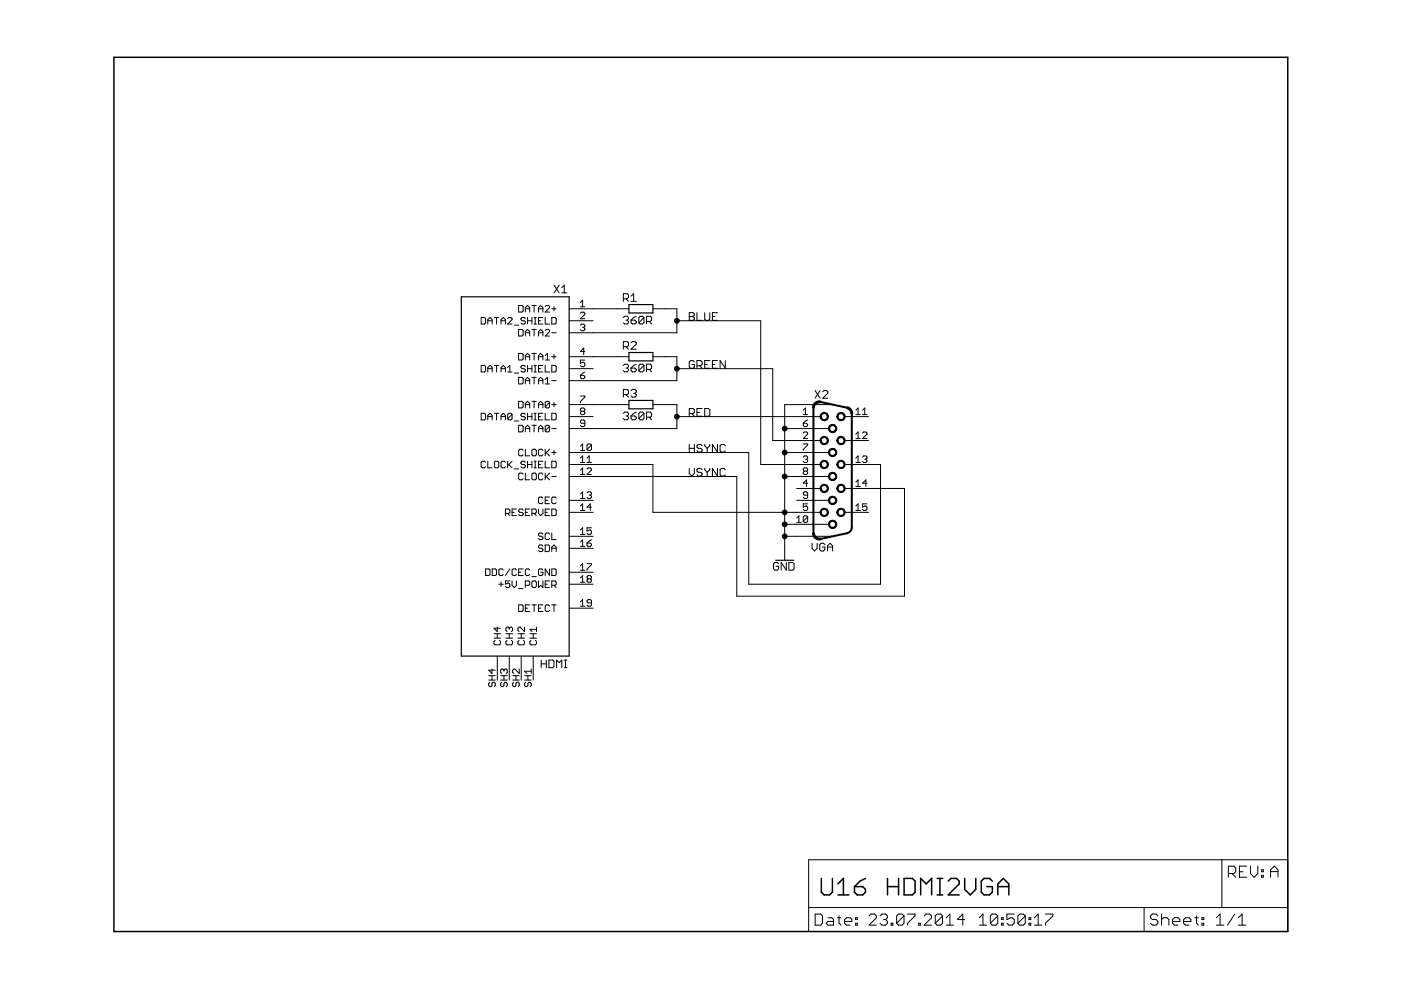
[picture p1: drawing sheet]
<svg xmlns="http://www.w3.org/2000/svg" width="297mm" height="210mm" viewBox="0 0 297 210" stroke-linecap="round" stroke-linejoin="round" font-family="sans-serif">
<g fill="none" stroke="#000" stroke-width=".21">
<path d="M102 67.3h.7l.3 .2v1l-.3 .2h-.7zM102 77.5h.7l.3 .2v.9l-.3 .3h-.7zM103.4 68.7v-.9l.5-.5 .5 .5v.9M103.4 78.9v-1l.5-.4 .5 .4v1M103.4 68h1M103.4 78.2h1M104.8 67.3h.9M104.8 77.5h.9M105.3 67.3v1.4M105.3 77.5v1.4M106.2 68h1M106.2 68.7v-.9l.5-.5 .5 .5v.9"/>
<path d="M106.2 78.9v-1l.5-.4 .5 .4v1M106.2 78.2h1M107.6 67.5l.3-.2h.4l.3 .2v.3l-1 .9h1M107.6 78.9h1M107.6 77.9l.5-.4v1.4M109 68.9h1M109 79.1h1M110 64.8h.7l.2 .2v.9l-.2 .3h-.7zM110 69.8h.7l.2 .3v.9l-.2 .2h-.7zM110 74.9h.7l.2 .3v.9l-.2 .2h-.7zM111.4 67.5l-.3-.2h-.4l-.3 .5 .3 .2h.4l.3 .5-.3 .2h-.4l-.3-.2M111.4 77.7l-.3-.2h-.4l-.3 .4 .3 .3h.4l.3 .4-.3 .3h-.4l-.3-.3"/>
<path d="M111.4 66.2v-1l.4-.4 .5 .4v1M111.4 71.2v-.9l.4-.5 .5 .5v.9M111.4 76.3v-.9l.4-.5 .5 .5v.9M111.4 65.5h.9M111.4 70.5h.9M111.4 75.6h.9M111.8 68h1M111.8 67.3v1.4M111.8 77.5v1.4M111.8 78.2h1M112.8 64.8h.9M112.8 67.3v1.4"/>
<path d="M112.8 77.5v1.4M112.8 69.8h.9M112.8 74.9h.9M113.2 68.7h.5M113.2 78.9h.5M113.2 64.8v1.4M113.2 69.8v1.4M113.2 74.9v1.4M113.2 67.3h.5M113.2 77.5h.5M113.5 67.3v1.4M113.5 77.5v1.4"/>
<path d="M114.2 65.5h.9M114.2 66.2v-1l.4-.4 .5 .4v1M114.2 71.2v-.9l.4-.5 .5 .5v.9M114.2 76.3v-.9l.4-.5 .5 .5v.9M114.2 68h.4M114.2 70.5h.9M114.2 75.6h.9M114.2 78.2h.4M115.1 67.3h-.9v1.4h.9M115.1 77.5h-.9v1.4h.9M115.6 67.3v1.4h.9M115.6 77.5v1.4h.9"/>
<path d="M115.6 65l.2-.2h.5l.2 .2v.2l-.9 1h.9M115.6 70.1l.2-.3h.5l.2 .3v.2l-.9 .9h.9M115.6 76.3h.9M115.6 75.4l.5-.5v1.4M117 67.3h.7l.2 .2v1l-.2 .2h-.7zM117 77.5h.7l.2 .2v.9l-.2 .3h-.7zM117 65.5h.9M117 70.5h.9M117 75.6h.9M117.5 65v.9M117.5 75.2v.9M117.5 60.5l1.1 1.6"/>
<path d="M118.6 60.5l-1.1 1.6M119.1 61l.5-.5v1.6M119.1 62.1h1.1M120.7 65.5h12.6M120.7 68h5.1M120.7 75.6h12.6M120.7 78.2h5.1M123.1 64.1l.4-.5v1.4M123.1 65h.9M123.1 66.4l.2-.2h.5l.2 .2v.3l-.9 .9h.9M123.1 69l.2-.3h.5l.2 .3-.2 .4M123.1 79.6h.7l.2 .5-.2 .2h-.5l-.2-.2z"/>
<path d="M123.5 69.4h.3M123.8 69.4l.2 .3-.2 .4h-.5l-.2-.2M124 76.3h-.9v.7l.4-.2 .5 .2v.5l-.2 .2h-.5l-.2-.2M124 74.5h-.9l.7-.7v1.4M124 78.9l-.9 .7M132.2 67.3l.2-.2h.6l.2 .2v.3l-.2 .3M132.2 63.4h.8l.2-.3v-.6l-.2-.2h-.8v1.6M132.2 73.5h.8l.2-.3v-.5l-.2-.3h-.8v1.6M132.2 77.5l.2-.3h.6l.2 .3v.3l-.2 .2M132.7 67.9h.3M132.7 78h.3M132.7 63.4l.5 .5"/>
<path d="M132.7 73.5l.5 .5M133 67.9l.2 .3v.2l-.2 .3h-.6l-.2-.3M133 78l.2 .3v.3l-.2 .2h-.6l-.2-.2M133.8 67.9h.8l.3 .3v.2l-.3 .3h-.5l-.3-.3zM133.8 78h.8l.3 .3v.3l-.3 .2h-.5l-.3-.2zM133.8 72.7l.3-.3h.5l.3 .3v.3l-1.1 1h1.1M133.8 62.8l.5-.5v1.6M133.8 63.9h1.1M134.9 67.1l-.6 .2-.5 .6M134.9 77.2l-.6 .3-.5 .5M136.5 67.3l-.3-.2h-.5l-.3 .2v1.1M136.5 67.3v1.1l-.3 .3h-.5l-.3-.3"/>
<path d="M136.5 77.5l-.3-.3h-.5l-.3 .3v1.1M136.5 77.5v1.1l-.3 .2h-.5l-.3-.2M136.5 67.3l-1.1 1.1M136.5 77.5l-1.1 1.1M137.1 68.2h.8l.3-.3v-.6l-.3-.2h-.8v1.6M137.1 78.3h.8l.3-.3v-.5l-.3-.3h-.8v1.6M137.6 78.3l.6 .5M137.6 68.2l.6 .5M138.4 65.5h5.1v5h-22.8M138.4 75.6h5.1v5.1h-22.8M143.5 68h17.8v30.5h12.7M143.5 78.2h20.3v15.2h10.2"/>
<path d="M146.1 66.3h.8l.3 .3v.2l-.3 .3 .3 .3v.3l-.3 .2h-.8zM146.1 67.1h.8M147.2 76.7l-.3-.2h-.5l-.3 .2v1.1l.3 .3h.5l.3-.3v-.5h-.5M147.8 66.3v1.6h1.1M147.8 77.6h.8l.3-.3v-.6l-.3-.2h-.8v1.6M148.3 77.6l.6 .5M149.4 66.3v1.4l.3 .2h.5l.3-.2v-1.4M149.4 77.3h.5M150.5 76.5h-1.1v1.6h1.1M151 67.1h.6M151 77.3h.6M152.1 66.3h-1.1v1.6h1.1"/>
<path d="M152.1 76.5h-1.1v1.6h1.1M153.8 76.5v1.6l-1.1-1.6v1.6M102 87.6h.7l.3 .3v.9l-.3 .2h-.7zM103 98l-.3-.2h-.4l-.3 .2v1l.3 .2h.4l.3-.2M103.4 89v-.9l.5-.5 .5 .5v.9M103.4 97.8v1.4h1M103.4 88.3h1M104.8 87.6h.9M105.1 97.8h.4l.2 .2v1l-.2 .2h-.4l-.3-.2v-1zM105.3 87.6v1.4M106.2 89v-.9l.5-.5 .5 .5v.9M106.2 88.3h1"/>
<path d="M107.2 98l-.3-.2h-.4l-.3 .2v1l.3 .2h.4l.3-.2M107.6 97.8v1.4M107.9 98.5l.7 .7M108.6 87.9v.9l-.3 .2h-.4l-.3-.2M108.6 87.9l-.3-.3h-.4l-.3 .3v.9M108.6 87.9l-1 .9M108.6 97.8l-1 .9M109 89.3h1M109 99.4h1M110 90.2h.7l.2 .2v.9l-.2 .3h-.7zM110 80h.7l.2 .2v1l-.2 .2h-.7zM110 85.1h.7l.2 .2v1l-.2 .2h-.7z"/>
<path d="M110.9 95.5l-.2-.3h-.5l-.2 .3v.9l.2 .2h.5l.2-.2M111.4 81.4v-.9l.4-.5 .5 .5v.9M111.4 86.5v-.9l.4-.5 .5 .5v.9M111.4 87.9l-.3-.3h-.4l-.3 .5 .3 .2h.4l.3 .5-.3 .2h-.4l-.3-.2M111.4 91.6v-1l.4-.4 .5 .4v1M111.4 95.2v1.4h.9M111.4 98l-.3-.2h-.4l-.3 .5 .3 .2h.4l.3 .5-.3 .2h-.4l-.3-.2M111.4 80.7h.9M111.4 85.8h.9M111.4 90.9h.9M111.8 87.6v1.4M111.8 97.8v1.4"/>
<path d="M111.8 88.3h1M111.8 98.5h1M112.8 87.6v1.4M112.8 97.8v1.4M112.8 80h.9M112.8 85.1h.9M112.8 90.2h.9M113 95.2h.5l.2 .3v.9l-.2 .2h-.5l-.2-.2v-.9zM113.2 80v1.4M113.2 85.1v1.4M113.2 90.2v1.4M113.2 89h.5"/>
<path d="M113.2 87.6h.5M113.2 97.8h.5M113.2 99.2h.5M113.5 87.6v1.4M113.5 97.8v1.4M114.2 81.4v-.9l.4-.5 .5 .5v.9M114.2 86.5v-.9l.4-.5 .5 .5v.9M114.2 91.6v-1l.4-.4 .5 .4v1M114.2 80.7h.9M114.2 85.8h.9M114.2 88.3h.4M114.2 90.9h.9"/>
<path d="M114.2 98.5h.4M115.1 95.5l-.2-.3h-.5l-.2 .3v.9l.2 .2h.5l.2-.2M115.1 87.6h-.9v1.4h.9M115.1 97.8h-.9v1.4h.9M115.6 87.6v1.4h.9M115.6 95.2v1.4M115.6 97.8v1.4h.9M115.6 80.5l.5-.5v1.4M115.6 81.4h.9M115.8 95.9l.7 .7M116.5 85.3v1l-.2 .2h-.5l-.2-.2M116.5 90.4v.9l-.2 .3h-.5l-.2-.3"/>
<path d="M116.5 85.3l-.2-.2h-.5l-.2 .2v1M116.5 90.4l-.2-.2h-.5l-.2 .2v.9M116.5 85.3l-.9 1M116.5 90.4l-.9 .9M116.5 95.2l-.9 1M117 87.6h.7l.2 .3v.9l-.2 .2h-.7zM117 97.8h.7l.2 .2v1l-.2 .2h-.7zM117 80.7h.9M117 85.8h.9M117 90.9h.9M117 95.9h.9M117.5 85.3v1"/>
<path d="M117.5 95.5v.9M120.7 85.8h12.6M120.7 88.3h5.1M120.7 95.9h38v28h28v-25.4h-7.6M120.7 98.5h17.7v10.1h35.6M123.1 98.1h.9M123.1 94.6l.4-.5v1.4M123.1 97.1l.4-.4v1.4M123.1 99.7l.4-.5v1.4M123.1 84h.9v.2l-.9 .9v.3M123.1 95.5h.9M123.3 87.2l-.2 .2 .2 .5h.5l.2-.2-.2-.5"/>
<path d="M123.3 87.2l-.2-.2 .2-.5h.5l.2 .2-.2 .5M123.3 87.2h.5M124 89.7h-.7l-.2-.2 .2-.5h.5l.2 .3v.9l-.2 .2h-.5l-.2-.2M124.5 98.1h.9M124.5 99.4l.2-.2h.5l.2 .2v.3l-.9 .9h.9M124.5 97.1l.4-.4v1.4M125.4 94.4l-.2-.3h-.5l-.2 .3v.9M125.4 94.4v.9l-.2 .2h-.5l-.2-.2M125.4 94.4l-.9 .9M132.2 83.7h.8l.2-.3v-.6l-.2-.2h-.8v1.6M132.2 87.7l.2-.3h.6l.2 .3v.2l-.2 .3M132.7 88.2h.3"/>
<path d="M132.7 83.7l.5 .5M133 88.2l.2 .3v.2l-.2 .3h-.6l-.2-.3M133.8 88.2h.8l.3 .3v.2l-.3 .3h-.5l-.3-.3zM133.8 82.8l.3-.2h.5l.3 .2v.3l-.3 .3M134.3 83.4h.3M134.6 83.4l.3 .3v.2l-.3 .3h-.5l-.3-.3M134.9 87.4l-.6 .3-.5 .5M136.5 87.7l-.3-.3h-.5l-.3 .3v1M136.5 87.7v1l-.3 .3h-.5l-.3-.3M136.5 87.7l-1.1 1M137.1 88.5h.8l.3-.3v-.5l-.3-.3h-.8v1.6M137.6 88.5l.6 .5"/>
<path d="M138.4 85.8h5.1v5.1h-22.8M143.5 88.3h30.5M146.1 87.7h.8l.3-.3v-.5l-.3-.3h-.8v1.6M146.1 94.2v1.7M146.1 99.3v1.1l.6 .5 .5-.5v-1.1M146.1 95.1h1.1M146.7 87.7l.5 .5M147.2 94.2v1.7M147.8 87.4h.5M148.9 94.5l-.3-.3h-.6l-.2 .3v.3l.2 .3h.6l.3 .2v.3l-.3 .3h-.6l-.2-.3M148.9 86.6h-1.1v1.6h1.1M148.9 99.6l-.3-.3h-.6l-.2 .3v.3l.2 .2h.6l.3 .3v.3l-.3 .2h-.6l-.2-.2"/>
<path d="M149.4 86.6h.8l.3 .3v1.1l-.3 .2h-.8zM149.4 94.2v.3l.5 .6M149.4 99.3v.3l.5 .5M149.9 95.1v.8M150.5 99.3v.3l-.6 .5M150.5 94.2v.3l-.6 .6M152.1 94.2v1.7l-1.1-1.7v1.7M152.1 99.3v1.6l-1.1-1.6v1.6M153.8 94.5l-.3-.3h-.5l-.3 .3v1.1l.3 .3h.5l.3-.3M153.8 99.6l-.3-.3h-.5l-.3 .3v1.1l.3 .2h.5l.3-.2M166.4 90.9h9.4M166.4 95.9h9.4"/>
<path d="M170.3 87l.5-.5v1.4M170.3 87.9h.9M170.3 91.8l.2-.2h.5l.2 .2v.3l-.9 .9h.9M170.3 89.7h.7l.2 .5-.2 .2h-.5l-.2-.2zM170.3 94.1h.9v.3l-.9 .9v.2M170.3 96.9l.2-.2h.5l.2 .2-.2 .5M170.5 99.9l-.2-.2 .2-.5h.5l.2 .2-.2 .5M170.5 99.9l-.2 .2 .2 .5h.5l.2-.2-.2-.5M170.5 99.9h.5M170.8 97.4h.2M171 97.4l.2 .2-.2 .5h-.5l-.2-.3M171.2 89l-.9 .7"/>
<path d="M172.8 82.8l1.1 1.6M173.9 82.8l-1.1 1.6M174.4 83.1l.3-.3h.5l.3 .3v.3l-1.1 1h1.1M176.5 85.8h-10.1v33M179.1 88.3h5M179.1 93.4h5M181.5 87.9h.9M181.5 93h.9M181.5 98.1h.9M181.5 87l.4-.5v1.4M181.5 92.1l.4-.5v1.4M181.5 97.1l.4-.4v1.4"/>
<path d="M182.9 87.9h.9M182.9 91.8l.2-.2h.5l.2 .2v.3l-.9 .9h.9M182.9 96.9l.2-.2h.5l.2 .2-.2 .5M182.9 87l.4-.5v1.4M183.3 97.4h.3M183.6 97.4l.2 .2-.2 .5h-.5l-.2-.3M107.2 108.9h.7l.2-.3v-.4l-.2-.3h-.7v1.4M107.6 108.9l.5 .4M108.6 108.6h.4M109.5 107.9h-.9v1.4h.9M110.9 108.2l-.2-.3h-.5l-.2 .3v.2l.2 .2h.5l.2 .3-.2 .4h-.5l-.2-.2M110.9 100.5l-.2-.2h-.5l-.2 .2v1l.2 .2h.5l.2-.2"/>
<path d="M111.4 100.3v1.4h.9M111.4 108.6h.4M112.3 107.9h-.9v1.4h.9M112.8 108.9h.7l.2-.3v-.4l-.2-.3h-.7v1.4M113 100.3h.5l.2 .2v1l-.2 .2h-.5l-.2-.2v-1zM113.2 108.9l.5 .4M114.2 107.9v1l.4 .4 .5-.4v-1M115.1 105.6l-.2-.2h-.5l-.2 .2v1l.2 .2h.5l.2-.2M115.1 100.5l-.2-.2h-.5l-.2 .2v1l.2 .2h.5l.2-.2M115.1 113.2l-.2-.2h-.5l-.2 .5 .2 .2h.5l.2 .5-.2 .2h-.5l-.2-.2M115.1 115.8l-.2-.3h-.5l-.2 .5 .2 .2h.5l.2 .5-.2 .2h-.5l-.2-.2M115.6 115.5h.7l.2 .3v.9l-.2 .2h-.7z"/>
<path d="M115.6 100.3v1.4M115.6 106.1h.5M115.6 108.6h.5M115.8 101l.7 .7M116.5 105.4h-.9v1.4h.9M116.5 107.9h-.9v1.4h.9M116.5 113.2l-.2-.2h-.5l-.2 .2v1l.2 .2h.5l.2-.2M116.5 100.3l-.9 1M117 107.9h.7l.2 .3v.9l-.2 .2h-.7zM117 113v1.4h.9M117 116.9v-.9l.5-.5 .4 .5v.9M117 101h.9"/>
<path d="M117 116.2h.9M117.9 105.6l-.2-.2h-.5l-.2 .2v1l.2 .2h.5l.2-.2M120.7 101h35.5v25.4h35.6v-22.8h-12.7M120.7 106.1h5.1M120.7 108.6h5.1M120.7 113.7h5.1M120.7 116.2h5.1M123.1 108.2h.9M123.1 100.6h.9M123.1 105.7h.9M123.1 104.8l.4-.5v1.4M123.1 107.3l.4-.5v1.4"/>
<path d="M123.1 112.4l.4-.5v1.4M123.1 114.9l.4-.5v1.4M123.1 120l.4-.5v1.4M123.1 113.3h.9M123.1 115.8h.9M124.5 104.5l.2-.2h.5l.2 .2-.2 .5M124.5 115.1h.7l.2 .5-.2 .2h-.5l-.2-.2zM124.5 119.5h.9v.2l-.9 1v.2M124.9 105h.3M125.2 105l.2 .2-.2 .5h-.5l-.2-.2M125.4 111.9h-.9v.7l.4-.2 .5 .2v.5l-.2 .2h-.5l-.2-.2M125.4 107.5h-.9l.7-.7v1.4"/>
<path d="M125.4 114.4l-.9 .7M149.9 100.1v.8M165.1 119.5l-.3-.2h-.5l-.3 .2v1.1l.3 .3h.5l.3-.3v-.5h-.6M166.4 101h9.4M166.4 113.7h10.1M166.4 111.2h9.4M166.7 119.3v1.6l-1.1-1.6v1.6M167.3 119.3h.8l.3 .2v1.1l-.3 .3h-.8zM168.9 109.8l.5-.4v1.4M168.9 110.8h.9M168.9 106.1h6.9M168.9 103.6h5.1"/>
<path d="M171.2 105h-.7l-.2-.2 .2-.5h.5l.2 .2v1l-.2 .2h-.5l-.2-.2M171.2 106.8h-.9v.7l.5-.2 .4 .2v.5l-.2 .2h-.5l-.2-.2M171.2 109.6v.9l-.2 .3h-.5l-.2-.3M171.2 102.4h-.9l.7-.7v1.4M171.2 109.6l-.2-.2h-.5l-.2 .2v.9M171.2 109.6l-.9 .9M172.2 115.2v1.1l.5 .5 .5-.5v-1.1M174.9 115.5l-.3-.3h-.5l-.3 .3v1l.3 .3h.5l.3-.3v-.5h-.6M175.4 116h1.1M175.4 116.8v-1.1l.6-.5 .5 .5v1.1M179.1 108.6h5M181.5 108.2h.9"/>
<path d="M181.5 102.2l.4-.5v1.4M181.5 107.3l.4-.5v1.4M181.5 103.1h.9M183.8 102.4h-.9l.7-.7v1.4M183.8 106.8h-.9v.7l.4-.2 .5 .2v.5l-.2 .2h-.5l-.2-.2M103 120.6h.7l.2 .3v.9l-.2 .2h-.7zM104.4 120.6h.7l.2 .3v.9l-.2 .2h-.7zM104.7 135.3h1.4M104.7 134.4h1.4M105 135.8l-.3 .2v.5l.3 .2h.9l.2-.2v-.5l-.2-.2M105.4 133v.9l-.7-.7h1.4M105.4 134.4v.9"/>
<path d="M105.4 139.1v5.1M105.8 123.9h.9M106.2 123.4v.9M106.7 120.9l-.2-.3h-.5l-.2 .3v.9l.2 .2h.5l.2-.2M107.3 135.3h1.4M107.3 134.4h1.4M107.5 135.8l-.2 .2v.5l.2 .2h.9l.3-.2v-.5l-.3-.2M108 133.2l-.3-.2-.4 .2v.5l.2 .2M108 133.2l.2-.2 .5 .2v.5l-.3 .2M108 133.2v.2M108 134.4v.9M108 139.1v5.1"/>
<path d="M108.1 123.2h-.9v.7l.7-.3 .2 .3v.4l-.2 .3h-.5l-.2-.3M108.1 120.6l-.9 1.4M108.6 123.2v.9l.4 .5 .5-.5v-.9M109.5 120.9l-.2-.3h-.5l-.2 .3v.9l.2 .2h.5l.2-.2M109.8 135.3h1.4M109.8 134.4h1.4M110 128.2h.7l.2 .3v.9l-.2 .2h-.7zM110 121.3h.4M110 124.8h.9M110 135.8l-.2 .2v.5l.2 .2h1l.2-.2v-.5l-.2-.2M110.5 134.4v.9M110.5 139.1v5.1"/>
<path d="M110.9 120.6h-.9v1.4h.9M111.2 133v.9l-.9-.9h-.3l-.2 .2v.5l.2 .2M111.4 124.1h.7l.2-.2v-.5l-.2-.2h-.7v1.4M111.4 128.9h.4M112.3 120.9l-.2-.3h-.5l-.2 .3v.9l.2 .2h.5l.2-.2M112.3 128.2h-.9v1.4h.9M112.4 135.3h1.3M112.4 134.4h1.3M112.6 135.8l-.2 .2v.5l.2 .2h.9l.2-.2v-.5l-.2-.2M112.8 122.3h.9M112.8 128.2h.9M113 123.2h.5l.2 .2v.9l-.2 .3h-.5l-.2-.3v-.9z"/>
<path d="M113.1 134.4v.9M113.1 139.1v5.1M113.2 128.2v1.4M113.7 133v.9M113.7 133.4h-1.3l.4 .5M114.2 123.2v1.4l.4-.5 .5 .5v-1.4M114.2 128.9h.4M114.7 140v1.6M115.1 120.9l-.2-.3h-.5l-.2 .3v.9l.2 .2h.5l.2-.2v-.5h-.5M115.1 128.2h-.9v1.4h.9M115.6 123.9h.5M115.8 140v1.6"/>
<path d="M116.4 140h.8l.3 .2v1.1l-.3 .3h-.8zM116.5 120.6v1.4l-.9-1.4v1.4M116.5 123.2h-.9v1.4h.9M116.5 128.5l-.2-.3h-.5l-.2 .3v.9l.2 .2h.5l.2-.2M117 120.6h.7l.2 .3v.9l-.2 .2h-.7zM117 124.1h.7l.2-.2v-.5l-.2-.2h-.7v1.4M117 128.2h.9M117.5 128.2v1.4M117.5 124.1l.4 .5M119.7 140h.5M119.9 140v1.6M120.7 121.3h5.1"/>
<path d="M120.7 123.9h5.1M120.7 128.9h5.1M123.1 120.9h.9M123.1 122.5l.4-.5v1.4M123.1 127.6l.4-.5v1.4M123.1 123.4h.9M123.1 128.5h.9M124.7 122.7l-.2-.2 .2-.5h.5l.2 .3-.2 .4M124.7 122.7l-.2 .3 .2 .4h.5l.2-.2-.2-.5M124.7 122.7h.5M125.4 127.8h-.7l-.2-.2 .2-.5h.5l.2 .3v.9l-.2 .2h-.5l-.2-.2M103.6 144.2h1.4"/>
<path d="M103.6 143.3h1.4M103.8 144.7l-.2 .2v.5l.2 .2 .5-.2v-.5l.2-.2 .5 .2v.5l-.2 .2M104.3 141.9v.9l-.7-.7h1.4M104.3 143.3v.9M106.2 144.2h1.3M106.2 143.3h1.3M106.4 144.7l-.2 .2v.5l.2 .2 .4-.2v-.5l.3-.2 .4 .2v.5l-.2 .2M106.8 142.1l-.2-.2-.4 .2v.5l.2 .2M106.8 142.1l.3-.2 .4 .2v.5l-.2 .2M106.8 142.1v.2M106.8 143.3v.9M108.7 144.2h1.4"/>
<path d="M108.7 143.3h1.4M108.9 144.7l-.2 .2v.5l.2 .2 .5-.2v-.5l.2-.2 .5 .2v.5l-.2 .2M109.4 143.3v.9M110.1 141.9v.9l-.9-.9h-.3l-.2 .2v.5l.2 .2M111.2 144.2h1.4M111.2 143.3h1.4M111.5 144.7l-.3 .2v.5l.3 .2 .4-.2v-.5l.3-.2 .4 .2v.5l-.2 .2M111.9 143.3v.9M112.6 141.9v.9M112.6 142.3h-1.4l.5 .5M114.7 140.8h1.1M118 141.6v-1.6l.6 .5 .5-.5v1.6"/>
<path d="M119.7 141.6h.5M171.4 182.3h101.6v15.2h-101.6zM171.4 192.4h101.6M172.8 193.8h1.2l.4 .4v1.5l-.4 .5h-1.2zM175.6 194.6h.7l.4 .4v1.2h-1.1l-.4-.5 .4-.3h1.1M177.5 194.6h.8M177.9 194.2v1.5l.4 .5M179.1 195.4h1.5v-.4l-.4-.4h-.7l-.4 .4v.7l.4 .5h.7M181.4 195.7h.4v.5h-.4zM181.4 194.6h.4v.4h-.4zM184.3 194.2l.3-.4h.8l.4 .4v.4l-1.5 1.6h1.5M186.6 194.2l.4-.4h.8l.4 .4v.4l-.4 .4"/>
<path d="M187.4 195h.4M187.8 195l.4 .4v.3l-.4 .5h-.8l-.4-.5M188.9 195.7h.4v.5h-.4zM191.7 194.2v1.5l-.4 .5h-.8l-.4-.5M191.7 194.2l-.4-.4h-.8l-.4 .4v1.5M191.7 194.2l-1.6 1.5M192.4 193.8h1.6v.4l-1.6 1.5v.5M194.8 195.7h.4v.5h-.4zM195.9 194.2l.4-.4h.8l.4 .4v.4l-1.6 1.6h1.6M199.8 194.2v1.5l-.3 .5h-.8l-.4-.5M199.8 194.2l-.3-.4h-.8l-.4 .4v1.5M199.8 194.2l-1.5 1.5"/>
<path d="M200.6 196.2h1.6M200.6 194.6l.8-.8v2.4M204.5 195h-1.5l1.1-1.2v2.4M207.6 196.2h1.6M207.6 194.6l.8-.8v2.4M211.5 194.2v1.5l-.4 .5h-.7l-.4-.5M211.5 194.2l-.4-.4h-.7l-.4 .4v1.5M211.5 194.2l-1.5 1.5M212.3 195.7h.4v.5h-.4zM212.3 194.6h.4v.4h-.4zM215 193.8h-1.5v1.2l.8-.4h.4l.3 .4v.7l-.3 .5h-.8l-.4-.5M217.4 194.2v1.5l-.4 .5h-.8l-.4-.5"/>
<path d="M217.4 194.2l-.4-.4h-.8l-.4 .4v1.5M217.4 194.2l-1.6 1.5M218.2 195.7h.3v.5h-.3zM218.2 194.6h.3v.4h-.3zM219.3 196.2h1.6M219.3 194.6l.8-.8v2.4M221.7 193.8h1.5v.4l-1.5 1.5v.5M242.6 192.4v5.1M245.5 194.2l-.4-.4h-.8l-.4 .4v.4l.4 .4h.8l.4 .4v.3l-.4 .5h-.8l-.4-.5M246.3 195l.4-.4h.7l.4 .4v1.2M246.3 193.8v2.4M248.6 195.4h1.6v-.4l-.4-.4h-.8l-.4 .4v.7l.4 .5h.8"/>
<path d="M251 195.4h1.5v-.4l-.4-.4h-.8l-.3 .4v.7l.3 .5h.8M253.3 194.6h.8M253.7 194.2v1.5l.4 .5M254.8 195.7h.4v.5h-.4zM254.8 194.6h.4v.4h-.4zM257.9 196.2h1.6M257.9 194.6l.8-.8v2.4M259.1 182.3v10.1M260.4 185.2h1.2l.4-.4v-.8l-.4-.4h-1.2v2.4M261.2 185.2l.8 .8M261.8 193.8l-1.6 2.4M262.6 196.2h1.5"/>
<path d="M262.6 194.6l.8-.8v2.4M262.8 184.8h.7M264.3 183.6h-1.5v2.4h1.5M265.1 183.6v1.6l.8 .8 .8-.8v-1.6M267.5 184.4h.3v.4h-.3zM267.5 185.6h.3v.4h-.3zM269.4 186v-1.6l.8-.8 .8 .8v1.6M269.4 184.8h1.6"/>
</g>
<g fill="none" stroke="#000" stroke-width=".32">
<path d="M24.2 12.1h248.8v185.4h-248.8zM174.1 186.2v3l.6 .5h1.2l.6-.5v-3M177.7 189.7h2.3M177.7 187.4l1.1-1.2v3.5M181.2 188h1.7l.6 .6v.6l-.6 .5h-1.2l-.5-.5zM183.5 186.2l-1.2 .6-1.1 1.2M188.2 188h2.3M188.2 186.2v3.5M190.5 186.2v3.5M191.7 186.2h1.7l.6 .6v2.4l-.6 .5h-1.7zM195.2 189.7v-3.5l1.2 1.2 1.1-1.2v3.5M198.7 189.7h1.2"/>
<path d="M198.7 186.2h1.2M199.3 186.2v3.5M201 186.8l.6-.6h1.2l.6 .6v.6l-2.4 2.3h2.4M204.5 186.2v2.4l1.2 1.1 1.2-1.1v-2.4M210.4 186.8l-.6-.6h-1.2l-.6 .6v2.4l.6 .5h1.2l.6-.5v-1.2h-1.2M211.6 188h2.3M211.6 189.7v-2.3l1.1-1.2 1.2 1.2v2.3"/>
</g>
<g fill="#000" stroke="#000" stroke-width=".21">
<path d="M174.1 87.8a.9 .9 0 0 1 1.4 0 .9 .9 0 0 1-.5 1.4 .9 .9 0 0 1-1.1-.9h.2a.64 .64 0 0 1 .9-.6 .64 .64 0 0 1 .2 1 .64 .64 0 0 1-1-.2l-.1-.2h-.2z" fill-rule="evenodd"/>
<path d="M174.1 92.9a.9 .9 0 0 1 1.4 0 .9 .9 0 0 1-.5 1.4 .9 .9 0 0 1-1.1-.9h.2a.64 .64 0 0 1 .9-.6 .64 .64 0 0 1 .2 1 .64 .64 0 0 1-1-.2l-.1-.2h-.2z" fill-rule="evenodd"/>
<path d="M174.1 97.9a.89 .89 0 0 1 1.4 .1 .89 .89 0 0 1-.5 1.3 .89 .89 0 0 1-1.1-.8h.2a.64 .64 0 0 1 .9-.7 .64 .64 0 0 1 .2 1.1 .64 .64 0 0 1-1-.2l-.1-.2h-.2z" fill-rule="evenodd"/>
<path d="M172.7 85.4l.5-.3 .9-.1-.1 .4-.8 .2-.4 .4-.1 .5h-.4v-.5z" fill-rule="evenodd"/>
<path d="M175.8 90.3a.9 .9 0 0 1 1.5 .1 .9 .9 0 0 1-.5 1.3 .9 .9 0 0 1-1.2-.8h.3a.64 .64 0 0 1 .9-.7 .64 .64 0 0 1 .2 1.1 .64 .64 0 0 1-1.1-.2v-.2h-.3z" fill-rule="evenodd"/>
<path d="M175.8 95.4a.9 .9 0 0 1 1.5 0 .9 .9 0 0 1-.5 1.4 .9 .9 0 0 1-1.2-.9h.3a.64 .64 0 0 1 .9-.6 .64 .64 0 0 1 .2 1.1 .64 .64 0 0 1-1.1-.3v-.2h-.3z" fill-rule="evenodd"/>
<path d="M177.6 87.8a.88 .88 0 0 1 1.4 0 .88 .88 0 0 1-.4 1.4 .88 .88 0 0 1-1.2-.9h.3a.64 .64 0 0 1 .8-.6 .64 .64 0 0 1 .3 1 .64 .64 0 0 1-1.1-.2v-.2h-.3z" fill-rule="evenodd"/>
<path d="M177.6 92.9a.88 .88 0 0 1 1.4 0 .88 .88 0 0 1-.4 1.4 .88 .88 0 0 1-1.2-.9h.3a.64 .64 0 0 1 .8-.6 .64 .64 0 0 1 .3 1 .64 .64 0 0 1-1.1-.2v-.2h-.3z" fill-rule="evenodd"/>
<path d="M177.6 97.9a.88 .88 0 0 1 1.4 .1 .88 .88 0 0 1-.4 1.3 .88 .88 0 0 1-1.2-.8h.3a.64 .64 0 0 1 .8-.7 .64 .64 0 0 1 .3 1.1 .64 .64 0 0 1-1.1-.2v-.2h-.3z" fill-rule="evenodd"/>
<path d="M179.6 86.3l.5 .1 .5 .5 .2 .8h-.4l-.3-.8-.5-.2z" fill-rule="evenodd"/>
<path d="M172.3 113h.4l.1 .5 .4 .4 .8 .2 .1 .4a1.46 1.46 0 0 1-1.8-1.5z" fill-rule="evenodd"/>
<path d="M174.1 103a.89 .89 0 0 1 1.4 .1 .89 .89 0 0 1-.5 1.3 .89 .89 0 0 1-1.1-.8h.2a.64 .64 0 0 1 .9-.7 .64 .64 0 0 1 .2 1.1 .64 .64 0 0 1-1-.2l-.1-.2h-.2z" fill-rule="evenodd"/>
<path d="M174.1 108.1a.89 .89 0 0 1 1.4 0 .89 .89 0 0 1-.5 1.4 .89 .89 0 0 1-1.1-.9h.2a.64 .64 0 0 1 .9-.6 .64 .64 0 0 1 .2 1.1 .64 .64 0 0 1-1-.3l-.1-.2h-.2z" fill-rule="evenodd"/>
<path d="M175.8 100.5a.89 .89 0 0 1 1.5 0 .89 .89 0 0 1-.5 1.4 .89 .89 0 0 1-1.2-.9h.3a.64 .64 0 0 1 .9-.6 .64 .64 0 0 1 .2 1 .64 .64 0 0 1-1.1-.2v-.2h-.3z" fill-rule="evenodd"/>
<path d="M175.8 105.6a.89 .89 0 0 1 1.5 0 .89 .89 0 0 1-.5 1.4 .89 .89 0 0 1-1.2-.9h.3a.64 .64 0 0 1 .9-.6 .64 .64 0 0 1 .2 1 .64 .64 0 0 1-1.1-.2v-.2h-.3z" fill-rule="evenodd"/>
<path d="M175.8 110.6a.89 .89 0 0 1 1.5 .1 .89 .89 0 0 1-.5 1.3 .89 .89 0 0 1-1.2-.8h.3a.64 .64 0 0 1 .9-.6 .64 .64 0 0 1 .2 1 .64 .64 0 0 1-1.1-.2v-.2h-.3z" fill-rule="evenodd"/>
<path d="M177.6 103a.88 .88 0 0 1 1.4 .1 .88 .88 0 0 1-.4 1.3 .88 .88 0 0 1-1.2-.8h.3a.64 .64 0 0 1 .8-.7 .64 .64 0 0 1 .3 1.1 .64 .64 0 0 1-1.1-.2v-.2h-.3z" fill-rule="evenodd"/>
<path d="M177.6 108.1a.88 .88 0 0 1 1.4 .1 .88 .88 0 0 1-.4 1.3 .88 .88 0 0 1-1.2-.9h.3a.64 .64 0 0 1 .8-.6 .64 .64 0 0 1 .3 1.1 .64 .64 0 0 1-1.1-.3v-.2h-.3z" fill-rule="evenodd"/>
<circle cx="143.5" cy="78.2" r=".51"/>
<circle cx="143.5" cy="68" r=".51"/>
<circle cx="143.5" cy="88.3" r=".51"/>
<circle cx="166.4" cy="95.9" r=".51"/>
<circle cx="166.4" cy="90.9" r=".51"/>
<circle cx="166.4" cy="101" r=".51"/>
<circle cx="166.4" cy="108.6" r=".51"/>
<circle cx="166.4" cy="113.7" r=".51"/>
<circle cx="166.4" cy="111.2" r=".51"/>
</g>
<path d="M172.5 86.5v26.5M174 85.2l5.6 1.2M180.6 87.7v24.4l-.3 .5-.7 .5-5.6 1.2" fill="none" stroke="#000" stroke-width=".42"/>
<path d="M97.8 62.9h22.9v76.2h-22.9zM133.3 64.6h5.1v1.8h-5.1zM133.3 74.7h5.1v1.8h-5.1zM133.3 84.9h5.1v1.8h-5.1zM164.5 118.8h3.8" fill="none" stroke="#000" stroke-width=".25"/>
</svg>
